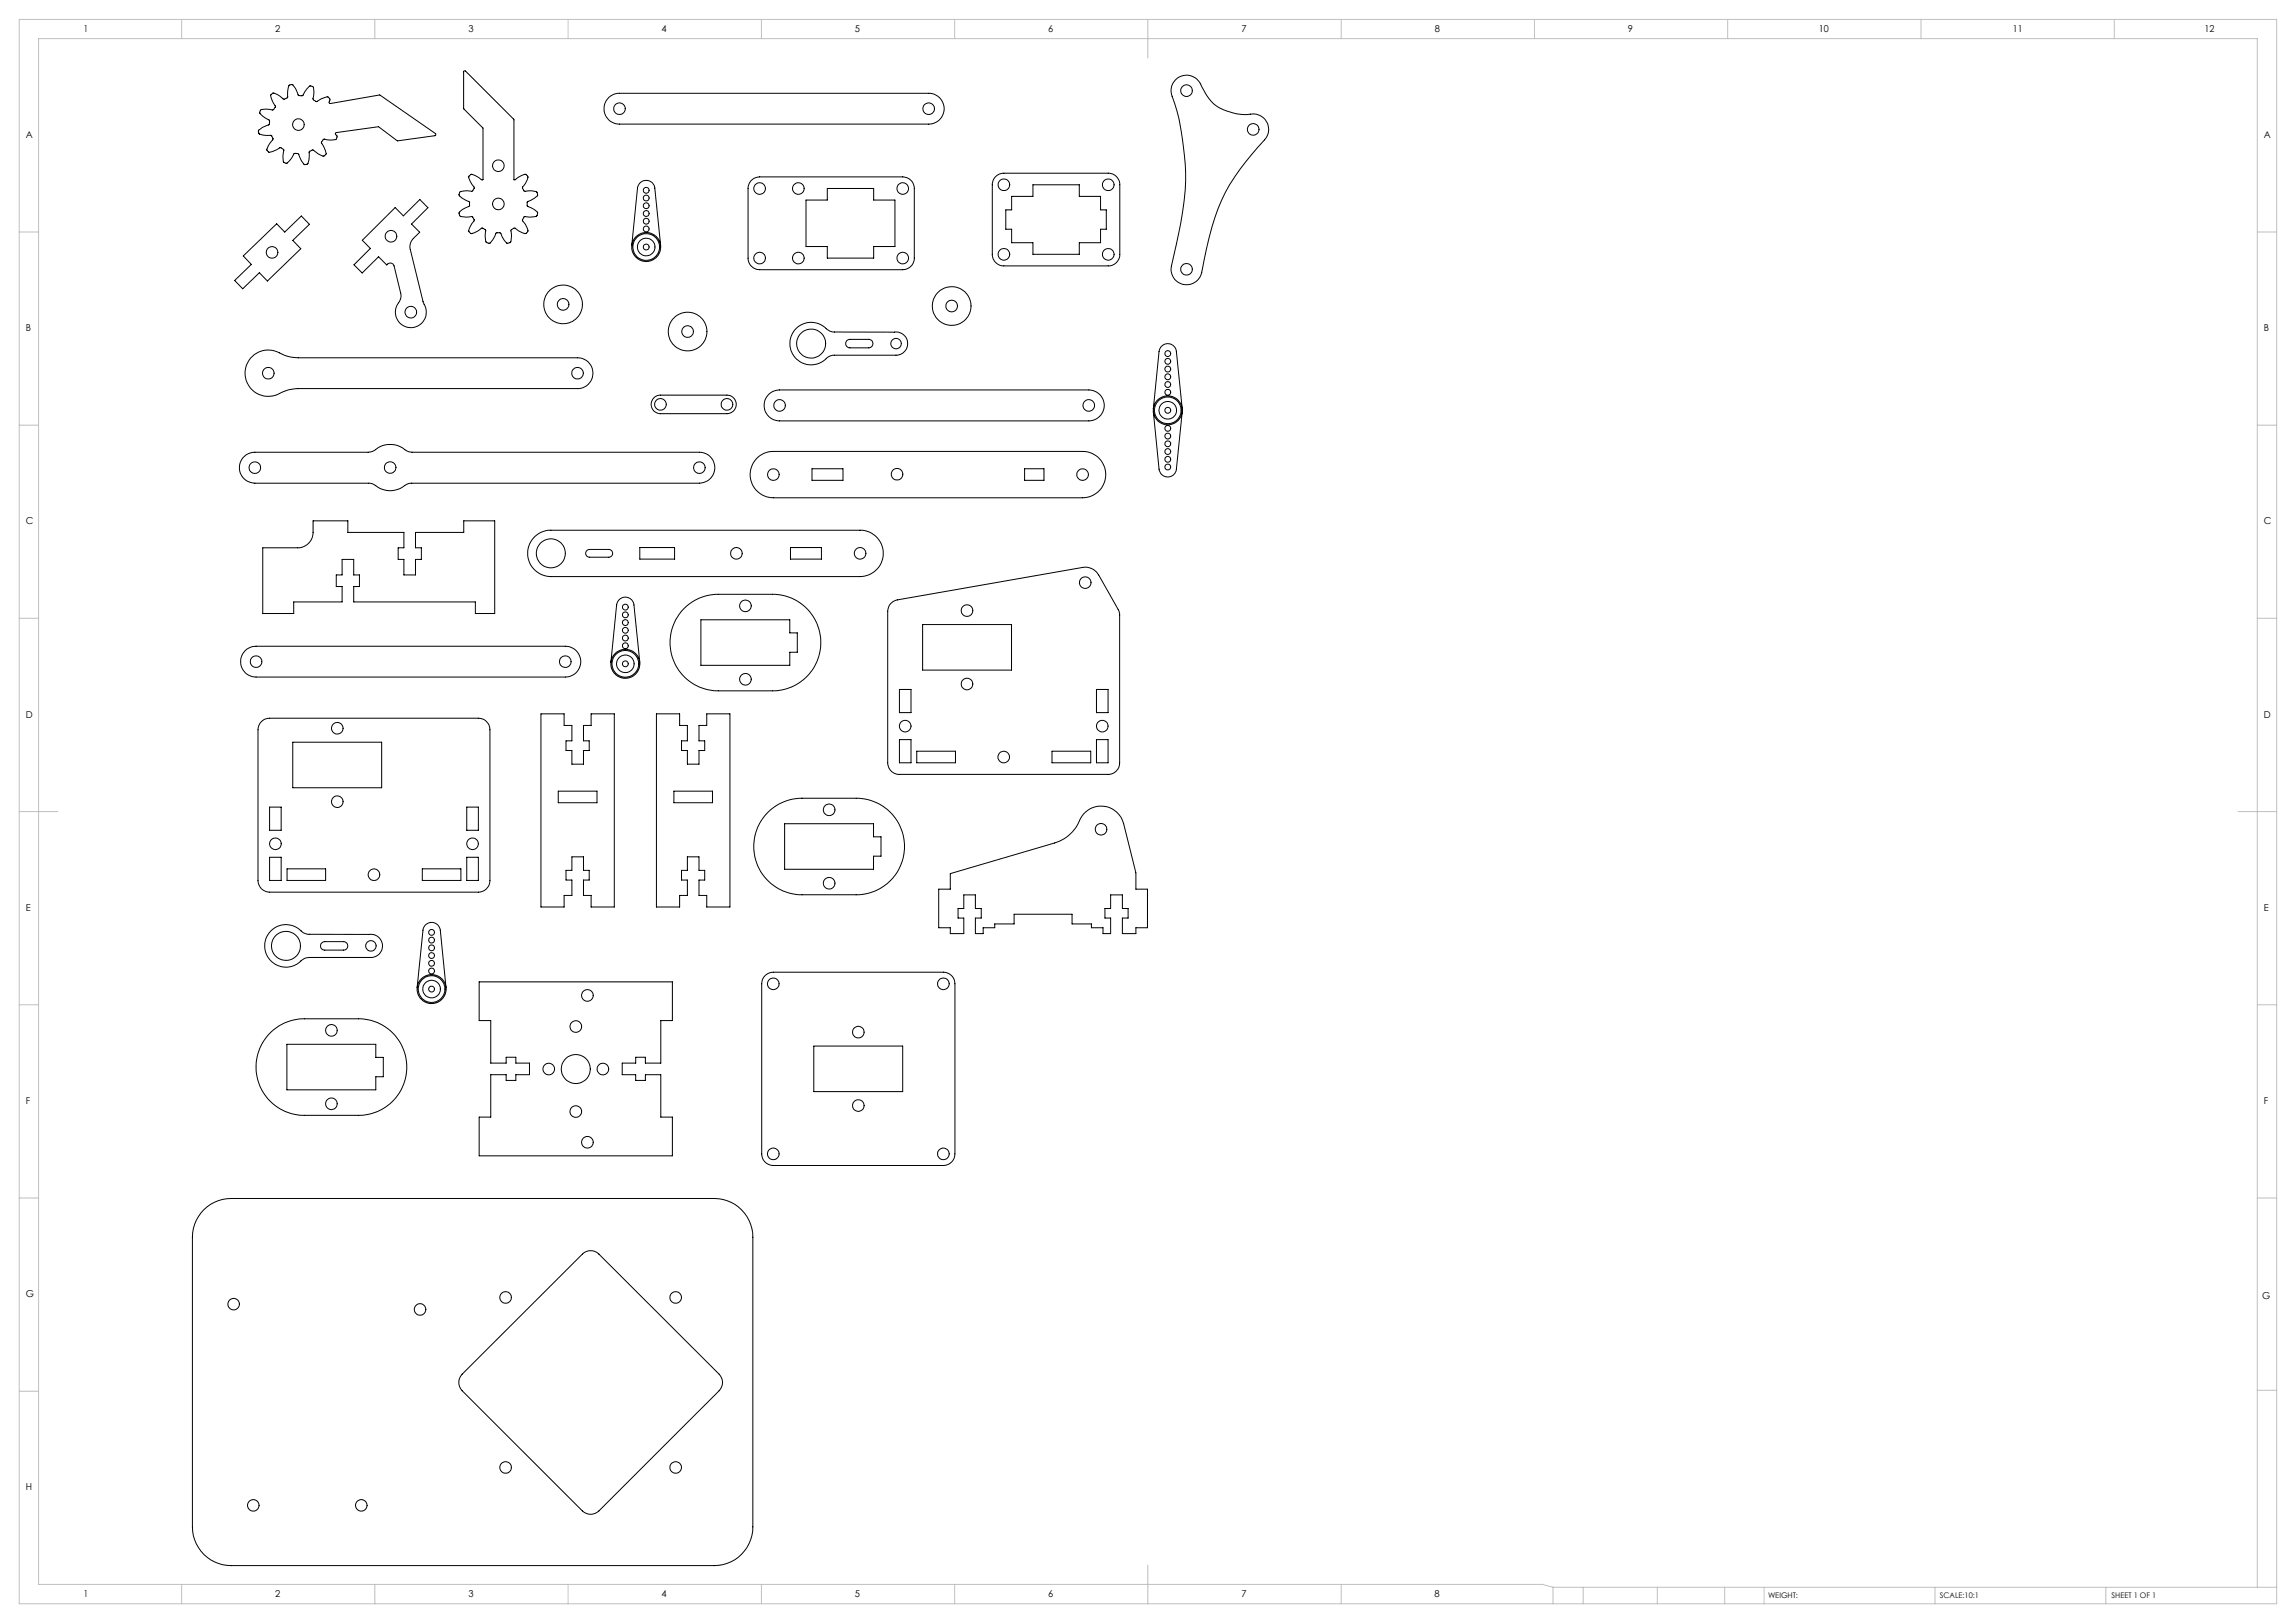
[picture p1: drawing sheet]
<svg xmlns="http://www.w3.org/2000/svg" width="594mm" height="420mm" viewBox="0 0 594 420" stroke-linecap="round" stroke-linejoin="round" font-family="sans-serif">
<defs><g id="words">
<g font-size="2.5">
<text x="21.6" y="8.2">1</text>
<text x="71.2" y="8.2">2</text>
<text x="121.2" y="8.2">3</text>
<text x="171.2" y="8.2">4</text>
<text x="221.2" y="8.2">5</text>
<text x="271.2" y="8.2">6</text>
<text x="321.2" y="8.2">7</text>
<text x="371.2" y="8.2">8</text>
<text x="421.2" y="8.2">9</text>
<text x="470.5" y="8.2">10</text>
<text x="520.8" y="8.2">11</text>
<text x="570.3" y="8.2">12</text>
<text x="6.7" y="35.7">A</text>
<text x="585.7" y="35.7">A</text>
<text x="6.7" y="85.7">B</text>
<text x="585.7" y="85.7">B</text>
<text x="6.7" y="135.7">C</text>
<text x="585.7" y="135.7">C</text>
<text x="6.7" y="185.7">D</text>
<text x="585.7" y="185.7">D</text>
<text x="6.7" y="235.7">E</text>
<text x="585.7" y="235.7">E</text>
<text x="6.7" y="285.7">F</text>
<text x="585.7" y="285.7">F</text>
<text x="6.7" y="335.7">G</text>
<text x="585.2" y="336">G</text>
<text x="6.7" y="385.7">H</text>
<text x="21.6" y="413.2">1</text>
<text x="71.2" y="413.2">2</text>
<text x="121.2" y="413.2">3</text>
<text x="171.2" y="413.2">4</text>
<text x="221.2" y="413.2">5</text>
<text x="271.2" y="413.2">6</text>
<text x="321.2" y="413.2">7</text>
<text x="371.2" y="413.2">8</text>
</g>
<g font-size="2">
<text x="457.4" y="413.5">WEIGHT:</text>
<text x="501.9" y="413.6">SCALE:10:1</text>
<text x="546.3" y="413.6">SHEET 1 OF 1</text>
</g>
</g></defs>
<g fill="none" stroke="#c0c0c0" stroke-width=".26">
<path d="M5 5h584v410h-584zM47 5v5M97 5v5M147 5v5M197 5v5M247 5v5M297 5v10M347 5v5M397 5v5M447 5v5M497 5v5M547 5v5"/>
<path d="M5 60h5M584 60h5M5 110h5M584 110h5M5 160h5M584 160h5M5 210h10M579 210h10M5 260h5M584 260h5M5 310h5M584 310h5"/>
<path d="M584 359.8h5M5 360h5M47 410v5M97 410v5M147 410v5M197 410v5M247 410v5M297 405v10M347 410v5M401.8 410.8l-2.8-.8h-389v-400h574v400.8M401.8 410.8h187.2M401.8 410.8v4.2"/>
<path d="M409.6 410.8v4.2M428.8 410.8v4.2M446.2 410.8v4.2M456.4 410.8v4.2M500.6 410.8v4.2M544.8 410.8v4.2"/>
</g>
<g fill="none" stroke="#000" stroke-width=".26">
<path d="M120 18.4l.4-.1 12.6 12.7v15.5h.2a4.6 4.6 0 0 1 2.9-1.4l.5 .5a6 6 0 0 1-1.5 3l.6 .9a4.1 4.1 0 0 1 3.2 .3l.2 .7a6 6 0 0 1-2.7 1.8l.1 1.1a4.1 4.1 0 0 1 2.6 1.8l-.2 .7a6.9 6.9 0 0 1-3.3 .2l-.5 .9a3.7 3.7 0 0 1 1.4 3l-.4 .4a5.8 5.8 0 0 1-3-1.4l-.9 .6a4.5 4.5 0 0 1-.3 3.2l-.6 .2a5.3 5.3 0 0 1-1.9-2.8l-1.1 .1a4.1 4.1 0 0 1-1.8 2.7l-.6-.3a6.4 6.4 0 0 1-.3-3.2l-.9-.5a4 4 0 0 1-3 1.4l-.4-.5a5.9 5.9 0 0 1 1.4-2.9l-.6-1a4.5 4.5 0 0 1-3.2-.2l-.2-.7a5.3 5.3 0 0 1 2.8-1.8l-.1-1.1a4.1 4.1 0 0 1-2.7-1.8l.3-.7a6.4 6.4 0 0 1 3.2-.3l.5-.9a4.6 4.6 0 0 1-1.4-2.9l.5-.5a6 6 0 0 1 3 1.4h.2v-13.4l-5.1-5zM70.1 24.5l.5-.4a5.3 5.3 0 0 1 2.9 1.6l.9-.6a4.4 4.4 0 0 1 .5-3.1l.6-.1a5.2 5.2 0 0 1 1.8 2.8h1a4.6 4.6 0 0 1 2.1-2.5l.5 .2a5.3 5.3 0 0 1 .1 3.3l.9 .6a4.2 4.2 0 0 1 3-1.1l.5 .7a.53 .53 0 0 0 .1 .9l12.7-2.2 14.5 10.1-.2 .4-9.7 1.4-4.9-3.7-11 1.5-.1 .4 .4 .5-.2 .8a5.7 5.7 0 0 1-3.3 .1l-.6 .9a3.4 3.4 0 0 1 1.1 3.1l-.4 .3a7 7 0 0 1-2.9-1.6l-.9 .5a4.1 4.1 0 0 1-.6 3.2l-.6 .1a7.1 7.1 0 0 1-1.7-2.9l-1 .1a3.6 3.6 0 0 1-2.1 2.4l-.6-.2a6.6 6.6 0 0 1 0-3.3l-1-.5a3.7 3.7 0 0 1-2.9 1.1l-.5-.4a7.2 7.2 0 0 1 1.7-3l-.6-.9a3.6 3.6 0 0 1-3.1-.5l-.1-.6a6.6 6.6 0 0 1 2.8-1.7v-1.1a4.4 4.4 0 0 1-2.5-2l.2-.6a5.7 5.7 0 0 1 3.3-.1l.6-.8a4.3 4.3 0 0 1-1.2-3.1zM157.5 25.2l1.3-.8 1-.3h80.5a4 4 0 0 1 4 4 4 4 0 0 1-4 4h-80a4 4 0 0 1-3.8-2.5 4 4 0 0 1 1-4.4zM304.3 20.5a4.1 4.1 0 0 1 6.6 2 10.4 10.4 0 0 0 8 6.7 15.5 15.5 0 0 0 5.8 .3 4 4 0 0 1 3.3 2.6 4 4 0 0 1-.8 4.1 57.6 57.6 0 0 0-12.1 17.9 127 127 0 0 0-4.4 17.1 4 4 0 0 1-5 2.3 4 4 0 0 1-2.6-4.7 113.9 113.9 0 0 0 3.6-21.9 70.4 70.4 0 0 0-3.7-23.2 3.9 3.9 0 0 1 1.3-3.2zM194.2 46.9a3.2 3.2 0 0 1 2.3-1.1h37a3 3 0 0 1 3 3v18a3 3 0 0 1-3 3h-37a3 3 0 0 1-3-3v-18.3zM208.5 51.8h5.5v-3h12v3h5.5v12h-5.5v3h-12v-3h-5.5zM257.4 45.9a3.1 3.1 0 0 1 2.3-1.1h27a2.95 2.95 0 0 1 3 3v18a2.95 2.95 0 0 1-3 3h-27a3 3 0 0 1-3-3v-18.3l.2-.8zM261.7 50.8h5.5v-3h12v3h5.5v3.5h1.5v5h-1.5v3.5h-5.5v3h-12v-3h-5.5v-3.5h-1.5v-5h1.5zM62.9 66.2l8.7-8.3 2.1 2.2 4.3-4.2 2 2.1-4.3 4.2 2.1 2.2-8.6 8.3-2.1-2.1-4.3 4.1-2.1-2.1 4.3-4.2zM93.7 62.2l8.5-8.5 2.2 2.2 4.2-4.3 2.1 2.1-4.2 4.3 2.1 2.1-1.7 1.6a3.2 3.2 0 0 0-.7 2.9l3.3 13.5a4.4 4.4 0 0 1-.8 5.9 4.1 4.1 0 0 1-5.5-.7 4.1 4.1 0 0 1 .2-5.5l.3-.8v-.9l-1.7-7.3a1.04 1.04 0 0 0-.9-.7 1.04 1.04 0 0 0-1.1 .5l-2.1-2.2-4.2 4.2-2.1-2.1 4.2-4.2zM163.4 63.6l1.5-14.9a2.25 2.25 0 0 1 2.3-2 2.25 2.25 0 0 1 2.2 2l1.5 14.9M64.9 92.6a6.3 6.3 0 0 1 8.5-.7l1.9 .5 1.9 .2h72.2a4 4 0 0 1 4 4 4 4 0 0 1-4 4h-72.2a13.4 13.4 0 0 0-6 1.7 6 6 0 0 1-6.8-2.5 6 6 0 0 1 .5-7.2z"/>
<path d="M205.6 85.4a5.6 5.6 0 0 1 8.5 0l1.5 .5 15.8 .1a3 3 0 0 1 3.4 2.7 3 3 0 0 1-3 3.2h-16.2l-1.2 .4a5.7 5.7 0 0 1-8.8 .1 5.6 5.6 0 0 1 0-7zM219 88.2l.7-.4h5.1a1.09 1.09 0 0 1 1 1.1 1.09 1.09 0 0 1-1 1.1h-4.9a1.12 1.12 0 0 1-1-.6 1.12 1.12 0 0 1 .1-1.2zM62.8 118.5l1.4-1.1 1.7-.4h29.6a3.7 3.7 0 0 0 2.3-1.1 6.3 6.3 0 0 1 7.6 .9l1.2 .2h74.3a4 4 0 0 1 4 4 4 4 0 0 1-4 4h-74.6a4 4 0 0 0-2.2 1.1 6.4 6.4 0 0 1-7.5-.8l-1-.3h-29.7a4 4 0 0 1-3.6-2.2 4 4 0 0 1 .5-4.3zM169.1 103l.8-.6 .8-.1h17.4a2.4 2.4 0 0 1 2.4 2.4 2.4 2.4 0 0 1-2.4 2.4h-17.2a2.41 2.41 0 0 1-2.2-1.5 2.41 2.41 0 0 1 .4-2.6zM195.6 118.8a5.8 5.8 0 0 1 4.5-2h80a6 6 0 0 1 6 6 6 6 0 0 1-6 6h-80a6 6 0 0 1-5.5-3.6 6 6 0 0 1 1-6.4zM198.9 102l1.3-.8 1.5-.3h80a4 4 0 0 1 4 4 4 4 0 0 1-4 4h-80a4 4 0 0 1-3.7-2.5 4 4 0 0 1 .9-4.4zM298.4 106.6l1.5 14.8a2.25 2.25 0 0 0 2.2 2 2.25 2.25 0 0 0 2.2-2l1.6-14.8M298.4 105.8l1.5-14.8a2.25 2.25 0 0 1 2.2-2.1 2.25 2.25 0 0 1 2.2 2.1l1.6 14.8M138.5 138.7l1.6-1 1.8-.5h80.6a6 6 0 0 1 6 6 6 6 0 0 1-6 6h-80a6 6 0 0 1-5.6-3.8 6 6 0 0 1 1.6-6.7zM210.1 121.3h8v3h-8zM265.1 121.3h5v3h-5zM68 141.8h9a4 4 0 0 0 4-4v-3h9v3h14.5v4h-1.5v3h1.5v4h3v-4h1.5v-3h-1.5v-4h12.5v-3h8v24h-5v-3h-31.5v-4h1.5v-3h-1.5v-4h-3v4h-1.5v3h1.5v4h-12.5v3h-8z"/>
<path d="M151.8 142.5l.7-.3h5a1.01 1.01 0 0 1 1 1 1.01 1.01 0 0 1-1 1h-5a1 1 0 0 1-.9-.6 1 1 0 0 1 .2-1.1zM165.5 141.7h9v3h-9zM176.8 157.7a12.3 12.3 0 0 1 9-3.9h14a12.5 12.5 0 0 1 12.5 12.5 12.5 12.5 0 0 1-12.5 12.5h-14a12.5 12.5 0 0 1-11.4-7.6 12.5 12.5 0 0 1 2.4-13.5zM204.5 141.7h8v3h-8zM230.4 156.3l.6-.6 1.2-.5 47.9-8.4a4 4 0 0 1 4.1 2l5.2 9.1 .3 .9v38.6a3 3 0 0 1-3 3h-54a2.99 2.99 0 0 1-3-3v-39.2l.2-1.2zM63.5 168.3l1.3-.8 1.5-.3h80a4 4 0 0 1 4 4 4 4 0 0 1-4 4h-80a4 4 0 0 1-3.8-2.5 4 4 0 0 1 1-4.4zM158 171.4l1.5-14.9a2.25 2.25 0 0 1 2.3-2 2.25 2.25 0 0 1 2.2 2l1.5 14.9M181.3 160.4h23v3.4h2v5h-2v3.4h-23zM232.7 178.4h3v6h-3zM238.7 161.6h23v11.8h-23zM283.7 178.4h3v6h-3zM67.6 186.7l1-.6 1.1-.2h54.1a3 3 0 0 1 3 3v38.9a3 3 0 0 1-3 3.1h-54.1a3 3 0 0 1-3-3.1v-38.9l.3-1.2z"/>
<path d="M75.7 192.1h23v11.8h-23zM139.9 184.7h6v3h2.1v4h-1.6v2.5h1.6v3.5h3v-3.5h1.4v-2.5h-1.4v-4h1.9v-3h6v50h-6v-3h-1.9v-4h1.4v-2.5h-1.4v-3.5h-3v3.5h-1.6v2.5h1.6v4h-2.1v3h-6zM169.8 184.7h6v3h2v4h-1.5v2.5h1.5v3.5h3v-3.5h1.5v-2.5h-1.5v-4h2v-3h6v50h-6v-3h-2v-4h1.5v-2.5h-1.5v-3.5h-3v3.5h-1.5v2.5h1.5v4h-2v3h-6zM232.7 191.4h3v6h-3zM237.2 194.4h10v3h-10zM272.2 194.4h10v3h-10zM283.7 191.4h3v6h-3zM69.7 208.9h3v6h-3zM120.8 208.9h3v6h-3zM144.4 204.7h10v3h-10zM174.3 204.7h10v3h-10zM198.4 210.4a12.6 12.6 0 0 1 9.1-3.8h14a12.5 12.5 0 0 1 12.5 12.5 12.5 12.5 0 0 1-12.5 12.4h-14a12.5 12.5 0 0 1-11.5-7.5 12.5 12.5 0 0 1 2.4-13.6z"/>
<path d="M203 213.2h23v3.4h1.9v5h-1.9v3.3h-23zM69.7 221.8h3v6h-3zM74.3 224.8h9.9v3h-9.9zM109.3 224.8h9.9v3h-9.9zM120.8 221.8h3v6h-3zM245.9 226.1l27-8a10.8 10.8 0 0 0 6.9-6.7 6 6 0 0 1 6-2.7 6 6 0 0 1 4.9 4.4l3.2 12.8v4.2h3v10h-3v1.5h-3.5v-4h1.5v-2.5h-1.5v-3.5h-3.1v3.5h-1.4v2.5h1.4v4h-1.9v-1.5h-3v-1h-5v-2.5h-15v2.5h-5v1h-3v1.5h-2.1v-4h1.6v-2.5h-1.6v-3.5h-3v3.5h-1.4v2.5h1.4v4h-3.4v-1.5h-3v-10h3zM70 241a5.7 5.7 0 0 1 8.5 .4l1.2 .4h15.8a3 3 0 0 1 3.5 2.7 3 3 0 0 1-3 3.3h-16l-1.5 .4a6 6 0 0 1-6.5 1.7 5.5 5.5 0 0 1-2-8.9zM83.2 244.1l.7-.4h5a1.09 1.09 0 0 1 1.1 1.1 1.09 1.09 0 0 1-1.1 1.1h-4.9a1.08 1.08 0 0 1-1-.7 1.08 1.08 0 0 1 .2-1.1zM107.9 255.6l1.5-14.9a2.25 2.25 0 0 1 2.3-2 2.25 2.25 0 0 1 2.2 2l1.5 14.9M124 254.1h50v10h-3v11h-4v-1.5h-2.5v1.5h-3.5v3h3.5v1.5h2.5v-1.5h4v11h3v10h-50v-10h3v-11h4v1.5h2.5v-1.5h3.5v-3h-3.5v-1.5h-2.5v1.5h-4v-11h-3zM197.9 252.5l1-.7 1.2-.2h44a3 3 0 0 1 3 3v44a3 3 0 0 1-3 3h-44a3 3 0 0 1-3-3v-44l.2-1.1zM70.1 267.1a12.2 12.2 0 0 1 8.6-3.5h14a12.5 12.5 0 0 1 12.5 12.5 12.5 12.5 0 0 1-12.5 12.5h-14a12.5 12.5 0 0 1-11.6-7.8 12.5 12.5 0 0 1 3-13.7z"/>
<path d="M74.2 270.2h23v3.4h2v5h-2v3.4h-23zM210.5 270.7h23v11.8h-23zM52.7 313.1a10.1 10.1 0 0 1 7.1-3h125a10 10 0 0 1 10 10.1v74.9a10 10 0 0 1-10 10h-125a10 10 0 0 1-10-10v-74.9a10.1 10.1 0 0 1 2.9-7.1zM119.6 355.6l31.1-31.1a3 3 0 0 1 4.2 0l31.2 31.1a3 3 0 0 1 0 4.3l-31.2 31.1a3 3 0 0 1-4.2 0l-31.1-31.1a3.1 3.1 0 0 1 0-4.3z"/>
<circle cx="77.2" cy="32.2" r="1.5"/>
<circle cx="160.3" cy="28.1" r="1.5"/>
<circle cx="240.3" cy="28.1" r="1.5"/>
<circle cx="307" cy="23.4" r="1.51"/>
<circle cx="324.2" cy="33.5" r="1.5"/>
<circle cx="128.9" cy="52.8" r="1.5"/>
<circle cx="128.9" cy="42.9" r="1.51"/>
<circle cx="167.2" cy="51.2" r=".75"/>
<circle cx="167.2" cy="57.2" r=".75"/>
<circle cx="167.2" cy="49.3" r=".74"/>
<circle cx="167.2" cy="55.2" r=".74"/>
<circle cx="167.2" cy="59.2" r=".74"/>
<circle cx="167.2" cy="53.2" r=".74"/>
<circle cx="196.5" cy="48.8" r="1.49"/>
<circle cx="206.5" cy="48.8" r="1.49"/>
<circle cx="233.6" cy="48.8" r="1.5"/>
<circle cx="259.7" cy="47.8" r="1.51"/>
<circle cx="286.7" cy="47.8" r="1.5"/>
<circle cx="70.4" cy="65.3" r="1.5"/>
<circle cx="101.2" cy="61.1" r="1.5"/>
<circle cx="145.7" cy="78.8" r="1.51"/>
<circle cx="145.7" cy="78.8" r="5"/>
<circle cx="167.2" cy="63.9" r="3.7"/>
<circle cx="167.2" cy="63.9" r=".74"/>
<circle cx="167.2" cy="63.9" r="2.26"/>
<circle cx="167.2" cy="63.9" r="3.4"/>
<circle cx="196.5" cy="66.8" r="1.49"/>
<circle cx="206.5" cy="66.8" r="1.49"/>
<circle cx="233.6" cy="66.8" r="1.5"/>
<circle cx="246.2" cy="79.2" r="1.51"/>
<circle cx="246.2" cy="79.2" r="5"/>
<circle cx="259.7" cy="65.8" r="1.51"/>
<circle cx="286.7" cy="65.8" r="1.5"/>
<circle cx="307" cy="69.7" r="1.51"/>
<circle cx="69.4" cy="96.6" r="1.51"/>
<circle cx="106.3" cy="80.8" r="1.49"/>
<circle cx="149.4" cy="96.6" r="1.51"/>
<circle cx="177.9" cy="85.8" r="1.5"/>
<circle cx="177.9" cy="85.8" r="5"/>
<circle cx="209.9" cy="88.9" r="3.8"/>
<circle cx="231.8" cy="88.9" r="1.35"/>
<circle cx="302.1" cy="95.5" r=".75"/>
<circle cx="302.1" cy="93.5" r=".75"/>
<circle cx="302.1" cy="99.5" r=".75"/>
<circle cx="302.1" cy="91.5" r=".75"/>
<circle cx="302.1" cy="97.5" r=".75"/>
<circle cx="170.9" cy="104.6" r="1.5"/>
<circle cx="188.1" cy="104.6" r="1.51"/>
<circle cx="201.7" cy="104.9" r="1.5"/>
<circle cx="281.7" cy="104.9" r="1.5"/>
<circle cx="302.1" cy="106.2" r="2.27"/>
<circle cx="302.1" cy="118.9" r=".75"/>
<circle cx="302.1" cy="114.8" r=".75"/>
<circle cx="302.1" cy="101.5" r=".75"/>
<circle cx="302.1" cy="116.9" r=".75"/>
<circle cx="302.1" cy="106.2" r=".75"/>
<circle cx="302.1" cy="110.9" r=".75"/>
<circle cx="302.1" cy="106.2" r="3.7"/>
<circle cx="302.1" cy="112.9" r=".74"/>
<circle cx="302.1" cy="106.2" r="3.5"/>
<circle cx="65.9" cy="121" r="1.5"/>
<circle cx="101" cy="121" r="1.5"/>
<circle cx="180.9" cy="121" r="1.5"/>
<circle cx="200.1" cy="122.8" r="1.51"/>
<circle cx="232.1" cy="122.7" r="1.51"/>
<circle cx="280.1" cy="122.8" r="1.51"/>
<circle cx="302.1" cy="120.8" r=".75"/>
<circle cx="142.5" cy="143.2" r="3.8"/>
<circle cx="161.8" cy="159.1" r=".74"/>
<circle cx="161.8" cy="157.1" r=".74"/>
<circle cx="190.5" cy="143.2" r="1.5"/>
<circle cx="192.9" cy="156.8" r="1.49"/>
<circle cx="222.5" cy="143.2" r="1.5"/>
<circle cx="250.2" cy="158" r="1.5"/>
<circle cx="280.8" cy="150.8" r="1.5"/>
<circle cx="66.2" cy="171.2" r="1.5"/>
<circle cx="146.2" cy="171.2" r="1.5"/>
<circle cx="161.8" cy="171.8" r="2.27"/>
<circle cx="161.8" cy="171.8" r="3.7"/>
<circle cx="161.8" cy="163.1" r=".74"/>
<circle cx="161.8" cy="167.1" r=".74"/>
<circle cx="161.8" cy="171.8" r=".74"/>
<circle cx="161.8" cy="165.1" r=".74"/>
<circle cx="161.8" cy="161.1" r=".74"/>
<circle cx="161.8" cy="171.8" r="3.5"/>
<circle cx="192.9" cy="175.8" r="1.49"/>
<circle cx="250.2" cy="177" r="1.49"/>
<circle cx="87.3" cy="188.5" r="1.5"/>
<circle cx="234.2" cy="187.9" r="1.5"/>
<circle cx="259.7" cy="195.9" r="1.49"/>
<circle cx="285.2" cy="187.9" r="1.49"/>
<circle cx="71.2" cy="218.4" r="1.49"/>
<circle cx="87.3" cy="207.5" r="1.51"/>
<circle cx="122.2" cy="218.4" r="1.51"/>
<circle cx="214.5" cy="209.6" r="1.49"/>
<circle cx="284.9" cy="214.6" r="1.5"/>
<circle cx="96.7" cy="226.4" r="1.51"/>
<circle cx="214.5" cy="228.6" r="1.49"/>
<circle cx="74" cy="244.8" r="3.7"/>
<circle cx="96" cy="244.8" r="1.34"/>
<circle cx="111.6" cy="255.9" r="3.7"/>
<circle cx="111.7" cy="247.3" r=".74"/>
<circle cx="111.7" cy="251.3" r=".74"/>
<circle cx="111.7" cy="255.9" r=".74"/>
<circle cx="111.7" cy="243.3" r=".74"/>
<circle cx="111.7" cy="249.3" r=".74"/>
<circle cx="111.7" cy="241.3" r=".74"/>
<circle cx="111.7" cy="245.3" r=".74"/>
<circle cx="111.7" cy="256" r="3.5"/>
<circle cx="111.7" cy="256" r="2.28"/>
<circle cx="152" cy="257.6" r="1.5"/>
<circle cx="200" cy="254.6" r="1.5"/>
<circle cx="244.1" cy="254.6" r="1.51"/>
<circle cx="85.7" cy="266.6" r="1.49"/>
<circle cx="142" cy="276.6" r="1.5"/>
<circle cx="149" cy="265.7" r="1.49"/>
<circle cx="149" cy="276.7" r="3.7"/>
<circle cx="156" cy="276.6" r="1.51"/>
<circle cx="222.1" cy="267.1" r="1.5"/>
<circle cx="85.7" cy="285.6" r="1.5"/>
<circle cx="149" cy="287.6" r="1.5"/>
<circle cx="152" cy="295.6" r="1.49"/>
<circle cx="200" cy="298.6" r="1.5"/>
<circle cx="222.1" cy="286.1" r="1.5"/>
<circle cx="244.1" cy="298.6" r="1.51"/>
<circle cx="60.5" cy="337.5" r="1.49"/>
<circle cx="108.7" cy="338.8" r="1.5"/>
<circle cx="130.8" cy="335.7" r="1.5"/>
<circle cx="174.8" cy="335.8" r="1.51"/>
<circle cx="130.8" cy="379.8" r="1.49"/>
<circle cx="174.8" cy="379.8" r="1.5"/>
<circle cx="65.5" cy="389.6" r="1.49"/>
<circle cx="93.5" cy="389.6" r="1.49"/>
</g>
<use href="#words"/>
</svg>
